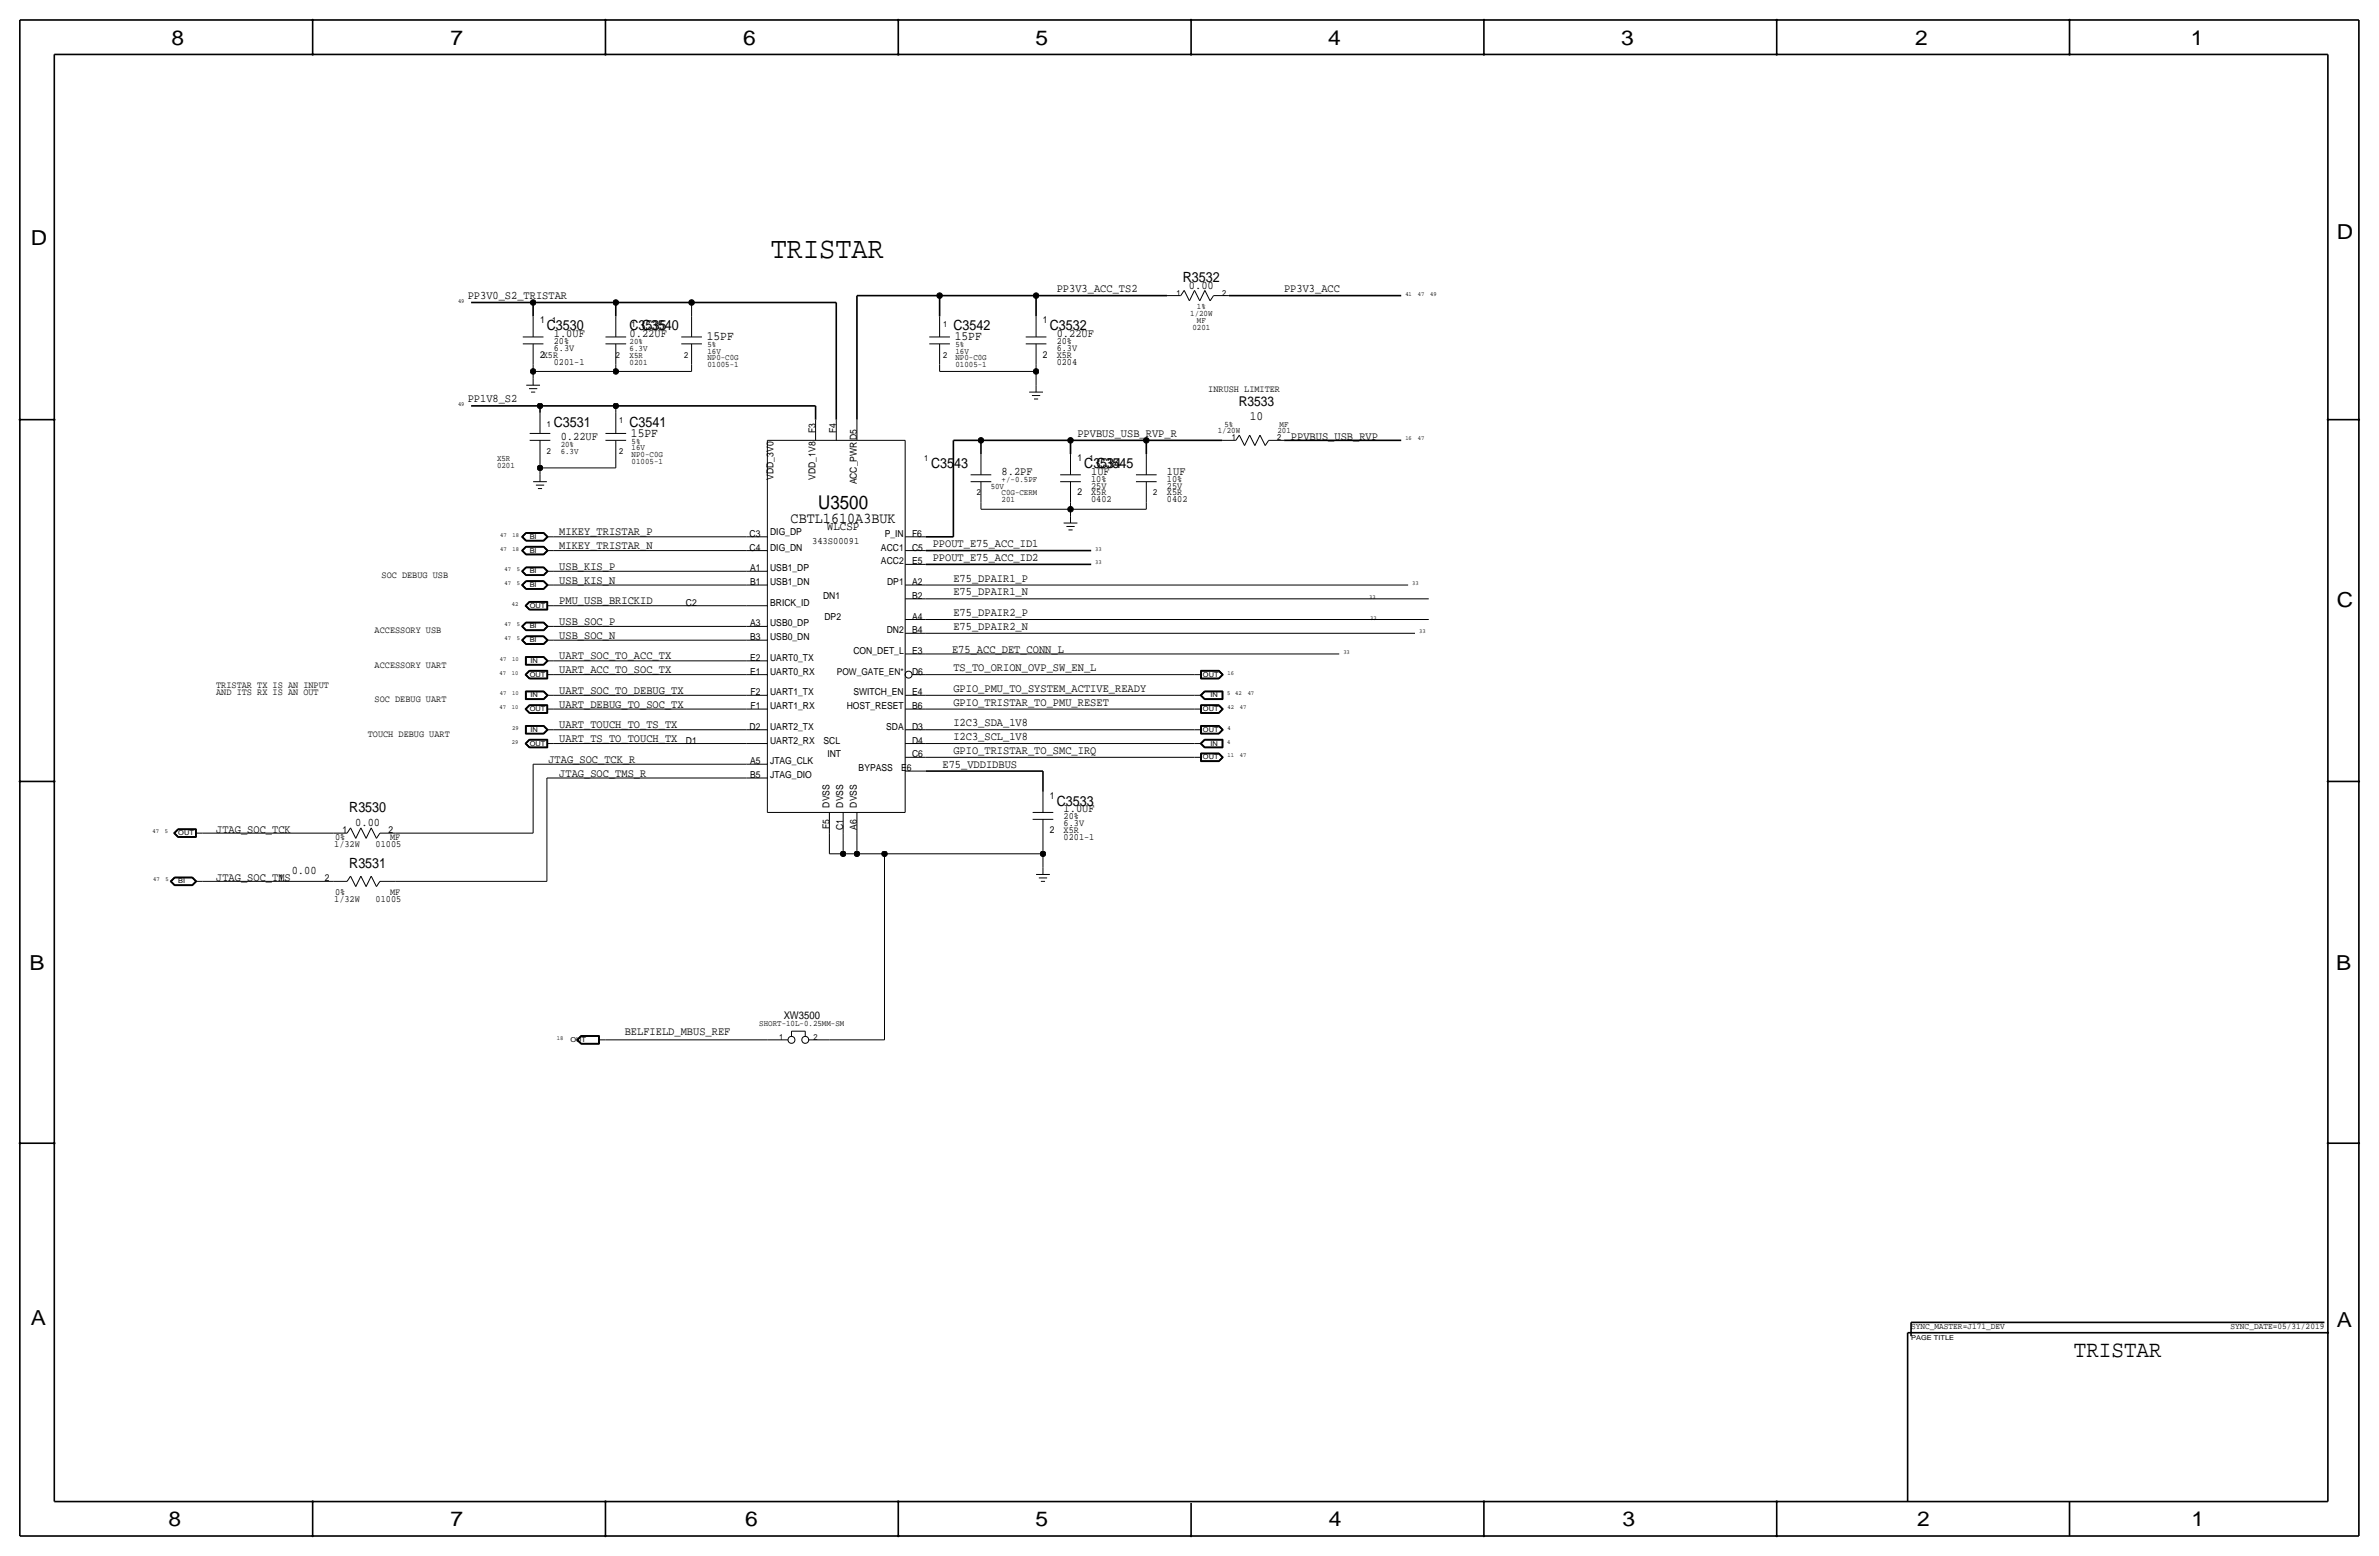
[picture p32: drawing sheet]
<svg xmlns="http://www.w3.org/2000/svg" width="877mm" height="574mm" viewBox="0 0 877 574" stroke-linecap="round" stroke-linejoin="round" font-family="sans-serif">
<defs><g id="words">
<text font-size="11.1" x="284.2" y="95">TRISTAR</text>
<text font-size="8.6" x="764.6" y="500.1">TRISTAR</text>
<g font-size="7.6">
<text x="63.2" y="16.5">8</text>
<text x="166.1" y="16.5">7</text>
<text x="274" y="16.5">6</text>
<text x="381.7" y="16.5">5</text>
<text x="489.7" y="16.5">4</text>
<text x="597.6" y="16.5">3</text>
<text x="706.1" y="16.5">2</text>
<text x="807.7" y="16.5">1</text>
<text x="861.5" y="88.1">D</text>
<text x="11.4" y="90.4">D</text>
<text x="861.5" y="223.8">C</text>
<text x="10.9" y="357.6">B</text>
<text x="861.3" y="357.4">B</text>
<text x="11.4" y="488.4">A</text>
<text x="861.5" y="489.2">A</text>
<text x="62.2" y="562.6">8</text>
<text x="166.1" y="562.6">7</text>
<text x="274.8" y="562.6">6</text>
<text x="381.7" y="562.6">5</text>
<text x="489.9" y="562.6">4</text>
<text x="598.1" y="562.6">3</text>
<text x="706.8" y="562.6">2</text>
<text x="807.9" y="562.6">1</text>
</g>
<text font-size="7" x="301.7" y="187.7">U3500</text>
<text font-size="5.6" x="291.5" y="192.8">CBTL1610A3BUK</text>
<g font-size="5.2">
<text x="436.1" y="103.9">R3532</text>
<text x="201.6" y="121.7">C3530</text>
<text x="232.1" y="121.7">C3535</text>
<text x="236.6" y="121.7">C3540</text>
<text x="351.5" y="121.7">C3542</text>
<text x="387" y="121.7">C3532</text>
<text x="204.2" y="157.2">C3531</text>
<text x="232.1" y="157.2">C3541</text>
<text x="343.3" y="172.5">C3543</text>
<text x="399.7" y="172.5">C3534</text>
<text x="404.2" y="172.5">C3545</text>
<text x="128.8" y="299.5">R3530</text>
<text x="389.6" y="296.9">C3533</text>
<text x="128.8" y="319.8">R3531</text>
</g>
<text font-size="5" x="456.7" y="149.6">R3533</text>
<g font-size="4.7">
<text x="260.6" y="125.5">15PF</text>
<text x="352" y="125.5">15PF</text>
<text x="460.8" y="154.7">10</text>
<text x="232.6" y="161">15PF</text>
</g>
<text font-size="4.5" x="304.8" y="195.3">WLCSP</text>
<g font-size="4.3">
<text x="389.6" y="107.7">PP3V3_ACC_TS2</text>
<text x="438.3" y="106.4">0.00</text>
<text x="473.4" y="107.7">PP3V3_ACC</text>
<text x="172.4" y="110.2">PP3V0_S2_TRISTAR</text>
<text x="204.2" y="124.2">1.0UF</text>
<text x="232.1" y="124.2">0.22UF</text>
<text x="389.6" y="124.2">0.22UF</text>
<text x="172.4" y="148.3">PP1V8_S2</text>
<text x="397.2" y="161">PPVBUS_USB_RVP_R</text>
<text x="206.7" y="162.3">0.22UF</text>
<text x="475.9" y="162.3">PPVBUS_USB_RVP</text>
<text x="369.3" y="175">8.2PF</text>
<text x="402.3" y="175">1UF</text>
<text x="430.2" y="175">1UF</text>
<text x="206.2" y="197.4">MIKEY_TRISTAR_P</text>
<text x="206.2" y="202.4">MIKEY_TRISTAR_N</text>
<text x="343.9" y="201.7">PPOUT_E75_ACC_ID1</text>
<text x="343.9" y="206.8">PPOUT_E75_ACC_ID2</text>
<text x="206.2" y="215.1">USB_KIS_N</text>
<text x="206.2" y="210.1">USB_KIS_P</text>
<text x="351.5" y="214.4">E75_DPAIR1_P</text>
<text x="351.5" y="219.5">E75_DPAIR1_N</text>
<text x="206.2" y="222.8">PMU_USB_BRICKID</text>
<text x="351.5" y="227.1">E75_DPAIR2_P</text>
<text x="206.2" y="230.4">USB_SOC_P</text>
<text x="351.5" y="232.2">E75_DPAIR2_N</text>
<text x="206.2" y="235.5">USB_SOC_N</text>
<text x="206.2" y="243.1">UART_SOC_TO_ACC_TX</text>
<text x="351" y="240.5">E75_ACC_DET_CONN_L</text>
<text x="206.2" y="248.2">UART_ACC_TO_SOC_TX</text>
<text x="351.5" y="247.4">TS_TO_ORION_OVP_SW_EN_L</text>
<text x="206.2" y="255.8">UART_SOC_TO_DEBUG_TX</text>
<text x="351.5" y="255">GPIO_PMU_TO_SYSTEM_ACTIVE_READY</text>
<text x="206.2" y="260.9">UART_DEBUG_TO_SOC_TX</text>
<text x="351.5" y="260.1">GPIO_TRISTAR_TO_PMU_RESET</text>
<text x="206.2" y="268.5">UART_TOUCH_TO_TS_TX</text>
<text x="351.5" y="267.7">I2C3_SDA_1V8</text>
<text x="206.2" y="273.6">UART_TS_TO_TOUCH_TX</text>
<text x="351.5" y="272.8">I2C3_SCL_1V8</text>
<text x="202.2" y="281.2">JTAG_SOC_TCK_R</text>
<text x="351.5" y="277.9">GPIO_TRISTAR_TO_SMC_IRQ</text>
<text x="206.2" y="286.3">JTAG_SOC_TMS_R</text>
<text x="347.5" y="283">E75_VDDIDBUS</text>
<text x="392.1" y="299.5">1.0UF</text>
<text x="131" y="304.5">0.00</text>
<text x="79.7" y="307.1">JTAG_SOC_TCK</text>
<text x="107.5" y="322.3">0.00</text>
<text x="79.7" y="324.9">JTAG_SOC_TMS</text>
<text x="230.3" y="381.5">BELFIELD_MBUS_REF</text>
</g>
<text font-size="3.9" x="288.9" y="375.7">XW3500</text>
<text font-size="3.6" x="299.4" y="200.4">343S00091</text>
<g font-size="3.5">
<text x="199.1" y="119.1">1</text>
<text x="384.5" y="119.1">1</text>
<text x="199.1" y="131.8">2X5R</text>
<text x="204.2" y="129.3">6.3V</text>
<text x="204.2" y="126.7">20%</text>
<text x="384.5" y="131.8">2</text>
<text x="389.6" y="129.3">6.3V</text>
<text x="389.6" y="131.8">X5R</text>
<text x="389.6" y="126.7">20%</text>
<text x="204.2" y="134.4">0201-1</text>
<text x="389.6" y="134.4">0204</text>
<text x="445.5" y="144.5">INRUSH LIMITER</text>
<text x="300.7" y="159.8" transform="rotate(-90 300.7 159.8)">F3</text>
<text x="308.3" y="159.8" transform="rotate(-90 308.3 159.8)">F4</text>
<text x="397.2" y="169.9">1</text>
<text x="285.2" y="176.8" transform="rotate(-90 285.2 176.8)">VDD_3V0</text>
<text x="300.7" y="176.8" transform="rotate(-90 300.7 176.8)">VDD_1V8</text>
<text x="315.9" y="178.6" transform="rotate(-90 315.9 178.6)">ACC_PWRD5</text>
<text x="402.3" y="177.5">10%</text>
<text x="430.2" y="177.5">10%</text>
<text x="397.2" y="182.6">2</text>
<text x="402.3" y="182.6">X5R</text>
<text x="402.3" y="180.1">25V</text>
<text x="402.3" y="185.2">0402</text>
<text x="430.2" y="182.6">X5R</text>
<text x="430.2" y="185.2">0402</text>
<text x="430.2" y="180.1">25V</text>
<text x="276.3" y="197.9">C3</text>
<text x="283.9" y="197.4">DIG_DP</text>
<text x="326.2" y="197.9">P_IN</text>
<text x="336.2" y="197.9">F6</text>
<text x="276.3" y="202.9">C4</text>
<text x="283.9" y="202.9">DIG_DN</text>
<text x="324.8" y="202.9">ACC1</text>
<text x="336.2" y="202.9">C5</text>
<text x="324.8" y="208">ACC2</text>
<text x="336.2" y="208">E5</text>
<text x="140.7" y="213.1">SOC DEBUG USB</text>
<text x="276.5" y="210.6">A1</text>
<text x="276.5" y="215.6">B1</text>
<text x="283.9" y="215.6">USB1_DN</text>
<text x="283.9" y="210.6">USB1_DP</text>
<text x="327.1" y="215.6">DP1</text>
<text x="336.2" y="215.6">A2</text>
<text x="303.4" y="220.7">DN1</text>
<text x="336.2" y="220.7">B2</text>
<text x="252.9" y="223.3">C2</text>
<text x="283.9" y="223.3">BRICK_ID</text>
<text x="138.1" y="233.4">ACCESSORY USB</text>
<text x="276.5" y="230.9">A3</text>
<text x="283.9" y="230.9">USB0_DP</text>
<text x="304" y="228.3">DP2</text>
<text x="326.9" y="233.4">DN2</text>
<text x="336.2" y="228.3">A4</text>
<text x="336.2" y="233.4">B4</text>
<text x="276.5" y="236">B3</text>
<text x="283.9" y="236">USB0_DN</text>
<text x="276.5" y="243.6">E2</text>
<text x="283.9" y="243.6">UART0_TX</text>
<text x="314.6" y="241">CON_DET_L</text>
<text x="336.2" y="241">E3</text>
<text x="138.1" y="246.1">ACCESSORY UART</text>
<text x="276.5" y="248.7">E1</text>
<text x="283.9" y="248.7">UART0_RX</text>
<text x="308.5" y="248.7">POW_GATE_EN*</text>
<text x="336.2" y="248.7">D6</text>
<text x="79.7" y="253.7">TRISTAR TX IS AN INPUT</text>
<text x="79.7" y="256.3">AND ITS RX IS AN OUT</text>
<text x="276.7" y="256.3">F2</text>
<text x="283.9" y="256.3">UART1_TX</text>
<text x="314.6" y="256.3">SWITCH_EN</text>
<text x="336.2" y="256.3">E4</text>
<text x="138.1" y="258.8">SOC DEBUG UART</text>
<text x="276.7" y="261.4">F1</text>
<text x="283.9" y="261.4">UART1_RX</text>
<text x="312.2" y="261.4">HOST_RESET</text>
<text x="336.2" y="261.4">B6</text>
<text x="276.3" y="269">D2</text>
<text x="283.9" y="269">UART2_TX</text>
<text x="326.7" y="269">SDA</text>
<text x="336.2" y="269">D3</text>
<text x="135.6" y="271.5">TOUCH DEBUG UART</text>
<text x="252.9" y="274.1">D1</text>
<text x="283.9" y="274.1">UART2_RX</text>
<text x="303.6" y="274.1">SCL</text>
<text x="336.2" y="274.1">D4</text>
<text x="276.5" y="281.7">A5</text>
<text x="283.9" y="281.7">JTAG_CLK</text>
<text x="305" y="279.1">INT</text>
<text x="336.2" y="279.1">C6</text>
<text x="276.5" y="286.8">B5</text>
<text x="283.9" y="286.8">JTAG_DIO</text>
<text x="316.6" y="284.2">BYPASS</text>
<text x="332.2" y="284.2">E6</text>
<text x="305.8" y="297.7" transform="rotate(-90 305.8 297.7)">DVSS</text>
<text x="310.8" y="297.7" transform="rotate(-90 310.8 297.7)">DVSS</text>
<text x="315.9" y="297.7" transform="rotate(-90 315.9 297.7)">DVSS</text>
<text x="387" y="294.4">1</text>
<text x="305.8" y="305.7" transform="rotate(-90 305.8 305.7)">F5</text>
<text x="315.9" y="305.9" transform="rotate(-90 315.9 305.9)">A6</text>
<text x="392.1" y="304.5">6.3V</text>
<text x="392.1" y="302">20%</text>
<text x="123.5" y="309.6">0%</text>
<text x="126.2" y="307.1">1</text>
<text x="143.2" y="307.1">2</text>
<text x="143.9" y="309.6">MF</text>
<text x="310.8" y="306" transform="rotate(-90 310.8 306)">C1</text>
<text x="387" y="307.1">2</text>
<text x="392.1" y="307.1">X5R</text>
<text x="392.1" y="309.6">0201-1</text>
<text x="123.2" y="312.2">1/32W</text>
<text x="138.5" y="312.2">01005</text>
<text x="102.7" y="324.9">1</text>
<text x="119.7" y="324.9">2</text>
<text x="123.5" y="329.9">0%</text>
<text x="143.9" y="329.9">MF</text>
<text x="123.2" y="332.5">1/32W</text>
<text x="138.5" y="332.5">01005</text>
</g>
<g font-size="3.2">
<text x="704.5" y="490">SYNC_MASTER=J171_DEV</text>
<text x="822.3" y="490">SYNC_DATE=05/31/2019</text>
</g>
<g font-size="3.1">
<text x="433.8" y="109">1</text>
<text x="450.5" y="109">2</text>
<text x="203.6" y="119.1">1</text>
<text x="438.8" y="116.6">1/20W</text>
<text x="441.3" y="119.1">MF</text>
<text x="441.3" y="114">1%</text>
<text x="232.8" y="120.4">1</text>
<text x="347.7" y="120.4">1</text>
<text x="439.6" y="121.7">0201</text>
<text x="227" y="131.8">2</text>
<text x="232.1" y="126.7">20%</text>
<text x="232.1" y="131.8">X5R</text>
<text x="232.1" y="129.3">6.3V</text>
<text x="252.2" y="131.8">2</text>
<text x="260.8" y="130.3">16V</text>
<text x="260.8" y="128">5%</text>
<text x="347.7" y="131.8">2</text>
<text x="352.2" y="130.3">16V</text>
<text x="352.2" y="128">5%</text>
<text x="232.1" y="134.4">0201</text>
<text x="260.8" y="132.8">NP0-C0G</text>
<text x="260.8" y="135.4">01005-1</text>
<text x="352.2" y="132.8">NP0-C0G</text>
<text x="352.2" y="135.4">01005-1</text>
<text x="228.3" y="156">1</text>
<text x="201.6" y="157.2">1</text>
<text x="449" y="159.8">1/20W</text>
<text x="451.4" y="157.2">5%</text>
<text x="470.9" y="159.8">201</text>
<text x="471.8" y="157.2">MF</text>
<text x="201.6" y="167.4">2</text>
<text x="206.7" y="164.8">20%</text>
<text x="206.7" y="167.4">6.3V</text>
<text x="228.3" y="167.4">2</text>
<text x="232.9" y="163.6">5%</text>
<text x="232.9" y="165.9">16V</text>
<text x="454.1" y="162.3">1</text>
<text x="470.9" y="162.3">2</text>
<text x="183.2" y="172.5">0201</text>
<text x="183.2" y="169.9">X5R</text>
<text x="232.9" y="168.4">NP0-C0G</text>
<text x="232.9" y="170.9">01005-1</text>
<text x="340.7" y="169.9">1</text>
<text x="401.7" y="169.9">1</text>
<text x="369.3" y="177.5">+/-0.5PF</text>
<text x="360.2" y="182.6">2</text>
<text x="365.2" y="180.1">50V</text>
<text x="369.3" y="185.2">201</text>
<text x="369.3" y="182.6">C0G-CERM</text>
<text x="425.1" y="182.6">2</text>
<text x="279.9" y="378.2">SHORT-10L-0.25MM-SM</text>
<text x="287.2" y="383.3">1</text>
<text x="299.9" y="383.3">2</text>
</g>
<g font-size="2.5">
<text x="195.3" y="203.7">BI</text>
<text x="195.3" y="198.6">BI</text>
<text x="195.3" y="211.3">BI</text>
<text x="195.3" y="216.4">BI</text>
<text x="195.3" y="224">OUT</text>
<text x="195.3" y="231.6">BI</text>
<text x="195.3" y="236.7">BI</text>
<text x="195.5" y="244.3">IN</text>
<text x="195.3" y="249.4">OUT</text>
<text x="443.5" y="249.4">OUT</text>
<text x="195.5" y="257">IN</text>
<text x="446.3" y="257">IN</text>
<text x="195.3" y="262.1">OUT</text>
<text x="443.5" y="262.1">OUT</text>
<text x="195.5" y="269.7">IN</text>
<text x="443.5" y="269.7">OUT</text>
<text x="195.3" y="274.8">OUT</text>
<text x="446.3" y="274.8">IN</text>
<text x="443.5" y="279.9">OUT</text>
<text x="65.7" y="307.8">OUT</text>
<text x="65.7" y="325.6">BI</text>
<text x="210.3" y="384">OUT</text>
<text x="704.5" y="493.8">PAGE TITLE</text>
</g>
<g font-size="2.3">
<text x="168.9" y="111.5">49</text>
<text x="518.1" y="109">41</text>
<text x="522.7" y="109">47</text>
<text x="527.3" y="109">49</text>
<text x="168.9" y="149.6">49</text>
<text x="518.1" y="162.3">16</text>
<text x="522.7" y="162.3">47</text>
<text x="184.4" y="197.9">47</text>
<text x="189" y="197.9">18</text>
<text x="184.4" y="202.9">47</text>
<text x="189" y="202.9">18</text>
<text x="403.8" y="202.9">33</text>
<text x="403.8" y="208">33</text>
<text x="186" y="215.6">47</text>
<text x="186" y="210.6">47</text>
<text x="190.6" y="215.6">5</text>
<text x="190.6" y="210.6">5</text>
<text x="520.6" y="215.6">33</text>
<text x="504.8" y="220.7">33</text>
<text x="188.7" y="223.3">42</text>
<text x="186" y="230.9">47</text>
<text x="190.5" y="230.9">5</text>
<text x="505.2" y="228.3">33</text>
<text x="523.2" y="233.4">33</text>
<text x="186" y="236">47</text>
<text x="190.6" y="236">5</text>
<text x="184.3" y="243.6">47</text>
<text x="188.9" y="243.6">10</text>
<text x="495.2" y="241">33</text>
<text x="184.1" y="248.7">47</text>
<text x="188.7" y="248.7">10</text>
<text x="452.5" y="248.7">16</text>
<text x="184.3" y="256.3">47</text>
<text x="188.9" y="256.3">10</text>
<text x="452.4" y="256.3">5</text>
<text x="455.4" y="256.3">42</text>
<text x="460" y="256.3">47</text>
<text x="184.1" y="261.4">47</text>
<text x="188.7" y="261.4">10</text>
<text x="452.5" y="261.4">42</text>
<text x="457.1" y="261.4">47</text>
<text x="188.9" y="269">29</text>
<text x="452.5" y="269">4</text>
<text x="188.7" y="274.1">29</text>
<text x="452.4" y="274.1">4</text>
<text x="452.5" y="279.1">11</text>
<text x="457.1" y="279.1">47</text>
<text x="56.2" y="307.1">47</text>
<text x="60.8" y="307.1">5</text>
<text x="56.4" y="324.9">47</text>
<text x="61" y="324.9">5</text>
<text x="205.3" y="383.3">18</text>
</g>
</g></defs>
<g fill="none" stroke="#000" stroke-width=".6">
<path d="M7.3 7.4v558.8zM7.3 7.4h862.3zM115.3 7.4v12.7zM223.2 7.4v12.7zM331.2 7.4v12.7zM439.1 7.4v12.7zM547.1 7.4v12.7zM655 7.4v12.7zM763 7.4v12.7zM869.6 7.4v558.8zM20 20.1v533.4zM20 20.1h838.2z"/>
<path d="M858.2 20.1v533.4zM173.7 111.5h22.8zM196.5 111.5h30.5zM196.5 111.5v5.1zM227 111.5h28zM227 111.5v5.1zM255 111.5h53.3zM308.3 111.5v43.2zM315.9 109v45.7zM315.9 109h30.5zM346.4 109h35.6zM346.4 109v7.6z"/>
<path d="M382 109h48.2zM382 109v7.6zM453.1 109h63.5zM7.3 154.7h12.7zM173.7 149.6h25.4zM199.1 149.6v2.5zM199.1 149.6h27.9zM227 149.6h73.7zM300.7 149.6v5.1zM858.2 154.7h11.4zM351.5 162.3v35.6zM351.5 162.3h10.1z"/>
<path d="M361.6 162.3h33.1zM361.6 162.3v5.1zM394.7 162.3h27.9zM394.7 162.3v5.1zM422.6 162.3h27.9zM422.6 162.3v5.1zM473.4 162.3h43.2zM341.3 197.9h10.2zM341.3 208h61zM341.3 202.9h61zM7.3 288h12.7zM341.3 284.2h43.2z"/>
<path d="M384.5 284.2v7.6zM858.2 288h11.4zM7.3 421.4h12.7zM858.2 421.4h11.4zM703.3 491.2h154.9zM703.3 491.2v62.3zM704.5 487.4v5.1zM704.5 487.4h152.4zM20 553.5h838.2zM115.3 553.5v12.7zM223.2 553.5v12.7zM331.2 553.5v12.7z"/>
<path d="M439.1 554v12.2zM547.1 553.5v12.7zM655 553.5v12.7zM763 553.5v12.7zM7.3 566.2h862.3z"/>
</g>
<g fill="none" stroke="#000" stroke-width=".37">
<path d="M196.5 116.6v7.6zM227 116.6v7.6zM255 111.5v5.1zM255 116.6v7.6zM346.4 116.6v7.6zM382 116.6v7.6zM430.2 109h5.1zM436.6 107l-1.3 2zM436.6 107l1.9 3.9zM440.4 107l-1.9 3.9zM440.4 107l1.9 3.9zM444.2 107l1.9 3.9z"/>
<path d="M444.2 107l-1.9 3.9zM447.4 109h5.7zM447.4 109l-1.3 1.9zM192.7 124.2h7.7zM192.7 126.7h7.7zM196.5 136.9h30.5zM196.5 134.4v2.5zM196.5 136.9v2.5zM196.5 139.4v2.6zM196.5 126.7v7.7zM223.2 124.2h7.6zM223.2 126.7h7.6z"/>
<path d="M227 136.9h28zM227 134.4v2.5zM227 126.7v7.7zM251.2 124.2h7.6zM251.2 126.7h7.6zM255 134.4v2.5zM255 126.7v7.7zM342.6 124.2h7.6zM342.6 126.7h7.6zM346.4 136.9h35.6zM346.4 134.4v2.5zM346.4 126.7v7.7z"/>
<path d="M378.2 124.2h7.6zM378.2 126.7h7.6zM382 134.4v2.5zM382 136.9v5.1zM382 126.7v7.7zM194 142h5.1zM195 143.3h3.1zM195.3 159.8h7.6zM195.8 144.5h1.5zM199.1 152.1v7.7zM223.2 159.8h7.6zM227 149.6v2.5z"/>
<path d="M227 152.1v7.7zM300.7 154.7v7.6zM308.3 154.7v7.6zM315.9 154.7v7.6zM379.4 144.5h5.1zM380.4 145.8h3.1zM381.2 147.1h1.5zM382 142v2.5zM195.3 162.3h7.6zM196.5 177.5h5.1zM197.6 178.8h3zM199.1 172.5h27.9z"/>
<path d="M199.1 172.5v2.5zM199.1 169.9v2.6zM199.1 175v2.5zM199.1 162.3v7.6zM223.2 162.3h7.6zM227 169.9v2.6zM227 162.3v7.6zM282.9 162.3v137.2zM282.9 162.3h50.8zM333.7 162.3v137.2zM357.8 175h7.7zM357.8 177.5h7.7z"/>
<path d="M361.6 167.4v7.6zM361.6 177.5v7.7zM390.9 175h7.6zM390.9 177.5h7.6zM394.7 167.4v7.6zM394.7 177.5v7.7zM418.8 175h7.6zM418.8 177.5h7.6zM422.6 167.4v7.6zM422.6 177.5v7.7zM450.5 162.3h5.1zM456.9 160.4l-1.3 1.9z"/>
<path d="M456.9 160.4l1.9 3.8zM460.7 160.4l-1.9 3.8zM460.7 160.4l1.9 3.8zM464.5 160.4l1.9 3.8zM464.5 160.4l-1.9 3.8zM467.7 162.3h5.7zM467.7 162.3l-1.3 1.9zM192.3 197.9l1.6-1.6zM192.3 197.9l1.6 1.5zM192.4 197.9l1.5 1.4zM192.6 197.9l1.4 1.3zM192.7 197.9l1.3-1.3z"/>
<path d="M192.7 197.9l1.3 1.2zM193.9 199.4h6.6zM193.9 196.3h6.6zM193.9 196.4l-1.5 1.5zM193.9 199.3h6.6zM193.9 196.4h6.6zM194 196.5l-1.4 1.4zM194 199.2h6.4zM194 196.5h6.4zM194 199.1h6.4zM194 196.6h6.4zM198.3 180.1h1.5z"/>
<path d="M200.4 199.1l1.2-1.2zM200.4 196.6l1.2 1.3zM200.4 196.5l1.4 1.4zM200.5 196.4l1.4 1.5zM200.5 199.4l1.6-1.5zM200.5 196.3l1.6 1.6zM201.6 197.9h2.6zM201.8 197.9l-1.4 1.3zM201.9 197.9l-1.4 1.4zM204.2 197.9h71.1zM275.3 197.9h7.6zM333.7 197.9h7.6z"/>
<path d="M361.6 185.2v2.5zM361.6 187.7h33.1zM392.1 192.8h5.1zM393.1 194.1h3.1zM393.9 195.3h1.5zM394.7 187.7h27.9zM394.7 185.2v2.5zM394.7 187.7v2.5zM394.7 190.2v2.6zM422.6 185.2v2.5zM192.3 215.6l1.6-1.5zM192.3 215.6l1.6 1.6z"/>
<path d="M192.3 210.6l1.6-1.6zM192.3 210.6l1.6 1.5zM192.3 202.9l1.6-1.5zM192.3 202.9l1.6 1.6zM192.4 215.6l1.5 1.5zM192.4 210.6l1.5 1.4zM192.4 202.9l1.5 1.5zM192.6 215.6l1.4 1.4zM192.6 210.6l1.4 1.3zM192.6 202.9l1.4 1.4zM192.7 215.6l1.3 1.3zM192.7 210.6l1.3-1.3z"/>
<path d="M192.7 210.6l1.3 1.2zM192.7 202.9l1.3-1.2zM192.7 202.9l1.3 1.3zM193.9 217.2h6.6zM193.9 214.1h6.6zM193.9 212.1h6.6zM193.9 209h6.6zM193.9 204.5h6.6zM193.9 201.4h6.6zM193.9 214.2l-1.5 1.4zM193.9 217.1h6.6zM193.9 214.2h6.6z"/>
<path d="M193.9 209.1l-1.5 1.5zM193.9 212h6.6zM193.9 209.1h6.6zM193.9 201.5l-1.5 1.4zM193.9 204.4h6.6zM193.9 201.5h6.6zM194 214.3l-1.4 1.3zM194 217h6.4zM194 214.3h6.4zM194 209.2l-1.4 1.4zM194 211.9h6.4zM194 209.2h6.4z"/>
<path d="M194 201.6l-1.4 1.3zM194 204.3h6.4zM194 201.6h6.4zM194 214.4l-1.3 1.2zM194 216.9h6.4zM194 214.4h6.4zM194 211.8h6.4zM194 209.3h6.4zM194 204.2h6.4zM194 201.7h6.4zM200.4 216.9l1.2-1.3zM200.4 214.4l1.2 1.2z"/>
<path d="M200.4 211.8l1.2-1.2zM200.4 209.3l1.2 1.3zM200.4 204.2l1.2-1.3zM200.4 201.7l1.2 1.2zM200.4 214.3l1.4 1.3zM200.4 209.2l1.4 1.4zM200.4 201.6l1.4 1.3zM200.5 214.2l1.4 1.4zM200.5 209.1l1.4 1.5zM200.5 201.5l1.4 1.4zM200.5 217.2l1.6-1.6zM200.5 214.1l1.6 1.5z"/>
<path d="M200.5 212.1l1.6-1.5zM200.5 209l1.6 1.6zM200.5 204.5l1.6-1.6zM200.5 201.4l1.6 1.5zM201.6 215.6h2.6zM201.6 210.6h2.6zM201.6 202.9h2.6zM201.8 215.6l-1.4 1.4zM201.8 210.6l-1.4 1.3zM201.8 202.9l-1.4 1.4zM201.9 215.6l-1.4 1.5zM201.9 210.6l-1.4 1.4z"/>
<path d="M201.9 202.9l-1.4 1.5zM204.2 202.9h71.1zM204.2 215.6h71.1zM204.2 210.6h71.1zM275.3 210.6h7.6zM275.3 202.9h7.6zM275.3 215.6h7.6zM333.7 202.9h7.6zM333.7 208h7.6zM333.7 215.6h7.6zM341.3 215.6h177.8zM192.3 236l1.6-1.6z"/>
<path d="M192.3 236l1.6 1.5zM192.3 230.9l1.6-1.6zM192.3 230.9l1.6 1.6zM192.4 236l1.5-1.5zM192.4 236l1.5 1.4zM192.4 230.9l1.5-1.5zM192.4 230.9l1.5 1.5zM192.6 236l1.4-1.4zM192.6 236l1.4 1.3zM192.6 230.9l1.4-1.4zM192.6 230.9l1.4 1.4zM192.7 236l1.3 1.2z"/>
<path d="M192.7 230.9l1.3-1.3zM192.7 230.9l1.3 1.3zM193.5 223.3l1.6 1.5zM193.7 223.3l1.5 1.4zM193.9 237.5h6.6zM193.9 234.4h6.6zM193.9 232.5h6.6zM193.9 229.3h6.6zM193.9 223.3l1.3-1.4zM193.9 223.3l1.3 1.3zM193.9 237.4h6.6zM193.9 234.5h6.6z"/>
<path d="M193.9 232.4h6.6zM193.9 229.4h6.6zM194 237.3h6.4zM194 234.6h6.4zM194 232.3h6.4zM194 229.5h6.4zM194 234.7l-1.3 1.3zM194 237.2h6.4zM194 234.7h6.4zM194 232.2h6.4zM194 229.6h6.4zM194 223.3l1.3-1.3z"/>
<path d="M194 223.3l1.3 1.2zM195.1 221.7l-1.6 1.6zM195.1 221.7h6.8zM195.1 224.8h6.8zM195.2 221.8l-1.5 1.5zM195.2 221.8h6.6zM195.2 224.7h6.6zM195.2 221.9h6.5zM195.2 224.6h6.5zM195.3 222h6.3zM195.3 224.5h6.3zM200.4 237.2l1.2-1.2z"/>
<path d="M200.4 234.7l1.2 1.3zM200.4 232.2l1.2-1.3zM200.4 229.6l1.2 1.3zM200.4 237.3l1.4-1.3zM200.4 234.6l1.4 1.4zM200.4 232.3l1.4-1.4zM200.4 229.5l1.4 1.4zM200.5 237.4l1.4-1.4zM200.5 234.5l1.4 1.5zM200.5 232.4l1.4-1.5zM200.5 229.4l1.4 1.5zM200.5 237.5l1.6-1.5z"/>
<path d="M200.5 234.4l1.6 1.6zM200.5 229.3l1.6 1.6zM201.6 236h2.6zM201.6 230.9h2.6zM201.6 223.3h2.6zM201.6 222v2.5zM201.7 221.9v2.7zM201.8 221.8v2.9zM201.9 221.7v3.1zM202.1 230.9l-1.6 1.6zM204.2 236h71.1zM204.2 223.3h71.1z"/>
<path d="M204.2 230.9h71.1zM275.3 230.9h7.6zM275.3 223.3h7.6zM275.3 236h7.6zM333.7 220.7h7.6zM333.7 228.3h7.6zM333.7 233.4h7.6zM341.3 220.7h185.4zM341.3 228.3h185.4zM341.3 233.4h180.4zM193.5 248.7l1.6 1.5zM193.7 248.7l1.5 1.4z"/>
<path d="M193.7 242v3.2zM193.7 245.2h6.8zM193.7 242h6.8zM193.7 254.7v3.2zM193.7 257.9h6.8zM193.7 254.7h6.8zM193.8 242.1h6.7zM193.8 242.1v3zM193.8 245.1h6.7zM193.8 254.8h6.7zM193.8 254.8v3zM193.8 257.8h6.7z"/>
<path d="M193.9 248.7l1.3-1.4zM193.9 248.7l1.3 1.3zM193.9 242.2h6.5zM193.9 242.2v2.8zM193.9 245h6.5zM193.9 254.9h6.5zM193.9 254.9v2.8zM193.9 257.7h6.5zM194 248.7l1.3-1.3zM194 248.7l1.3 1.2zM194 242.3h6.4zM194 242.3v2.6z"/>
<path d="M194 244.9h6.4zM194 255h6.4zM194 255v2.6zM194 257.6h6.4zM195.1 247.1l-1.6 1.6zM195.1 247.1h6.8zM195.1 250.2h6.8zM195.1 259.8h6.8zM195.2 247.2l-1.5 1.5zM195.2 247.2h6.6zM195.2 250.1h6.6zM195.2 259.9l-1.5 1.5z"/>
<path d="M195.2 259.9h6.6zM195.2 247.3h6.5zM195.2 250h6.5zM195.2 260h6.5zM195.3 247.4h6.3zM195.3 249.9h6.3zM200.4 242.3l1.2 1.3zM200.4 244.9l1.2-1.3zM200.4 255l1.2 1.3zM200.4 257.6l1.2-1.3zM200.4 242.2l1.4 1.4zM200.4 245l1.4-1.4z"/>
<path d="M200.4 254.9l1.4 1.4zM200.4 257.7l1.4-1.4zM200.5 242.1l1.4 1.5zM200.5 245.1l1.4-1.5zM200.5 254.8l1.4 1.5zM200.5 242l1.6 1.6zM200.5 254.7l1.6 1.6zM201.6 248.7h2.6zM201.6 247.4v2.5zM201.6 243.6h2.6zM201.6 256.3h2.6zM201.7 247.3v2.7z"/>
<path d="M201.7 260v2.7zM201.8 247.2v2.9zM201.8 259.9v2.9zM201.9 247.1v3.1zM201.9 256.3l-1.4 1.5zM201.9 259.8v3.1zM202.1 243.6l-1.6 1.6zM202.1 256.3l-1.6 1.6zM204.2 256.3h71.1zM204.2 243.6h71.1zM204.2 248.7h71.1zM275.3 243.6h7.6z"/>
<path d="M275.3 256.3h7.6zM275.3 248.7h7.6zM333.7 256.3h7.6zM333.7 241h7.6zM336.2 248.7h5.1zM341.3 256.3h99.1zM341.3 248.7h99.1zM341.3 241h152.4zM440.4 256.3h2.5zM440.4 248.7h2.5zM442.5 256.3l1.5 1.6zM442.6 259.8h6.8z"/>
<path d="M442.6 259.8v3.1zM442.6 256.3l1.5-1.5zM442.6 256.3l1.5 1.5zM442.6 247.1h6.8zM442.6 247.1v3.1zM442.6 250.2h6.8zM442.7 259.9h6.7zM442.7 259.9v2.9zM442.7 247.2h6.7zM442.7 247.2v2.9zM442.7 250.1h6.7zM442.8 256.3l1.3-1.4z"/>
<path d="M442.8 256.3l1.3 1.4zM442.8 260h6.5zM442.8 260v2.7zM442.8 247.3h6.5zM442.8 247.3v2.7zM442.8 250h6.5zM442.9 256.3l1.3 1.3zM442.9 247.4h6.4zM442.9 247.4v2.5zM442.9 249.9h6.4zM444 254.7l-1.5 1.6zM444 257.9h6.8z"/>
<path d="M444 254.7h6.8zM444.1 254.8h6.6zM444.1 257.8h6.6zM444.1 254.9h6.5zM444.1 257.7h6.5zM444.2 255l-1.3 1.3zM444.2 255h6.3zM444.2 257.6h6.3zM449.3 247.4l1.2 1.3zM449.3 249.9l1.2-1.2zM449.3 260l1.4 1.4zM449.3 247.3l1.4 1.4z"/>
<path d="M449.3 250l1.4-1.3zM449.4 259.9l1.4 1.5zM449.4 250.1l1.4-1.4zM449.4 247.2l1.4 1.5zM449.4 259.8l1.6 1.6zM449.4 247.1l1.6 1.6zM450.5 255v2.6zM450.6 254.9v2.8zM450.7 254.8v3zM450.8 254.7v3.2zM451 248.7l-1.6 1.5zM193.5 274.1l1.6-1.6z"/>
<path d="M193.5 274.1l1.6 1.5zM193.5 261.4l1.6-1.6zM193.5 261.4l1.6 1.5zM193.7 274.1l1.5 1.4zM193.7 267.4v3.2zM193.7 270.6h6.8zM193.7 267.4h6.8zM193.7 261.4l1.5 1.4zM193.8 267.5h6.7zM193.8 267.5v3zM193.8 270.5h6.7zM193.9 274.1l1.3-1.4z"/>
<path d="M193.9 274.1l1.3 1.3zM193.9 261.4l1.3-1.4zM193.9 261.4l1.3 1.3zM193.9 267.6h6.5zM193.9 267.6v2.8zM193.9 270.4h6.5zM194 274.1l1.3-1.3zM194 274.1l1.3 1.2zM194 267.7h6.4zM194 267.7v2.6zM194 270.3h6.4zM194 261.4l1.3-1.3z"/>
<path d="M194 261.4l1.3 1.2zM195.1 272.5h6.8zM195.1 275.6h6.8zM195.1 262.9h6.8zM195.2 272.6l-1.5 1.5zM195.2 272.6h6.6zM195.2 275.5h6.6zM195.2 262.8h6.6zM195.2 272.7h6.5zM195.2 275.4h6.5zM195.2 262.7h6.5zM195.3 272.8h6.3z"/>
<path d="M195.3 275.3h6.3zM195.3 260.1h6.3zM195.3 262.6h6.3zM200.4 267.7l1.2 1.3zM200.4 270.3l1.2-1.3zM200.4 267.6l1.4 1.4zM200.4 270.4l1.4-1.4zM200.5 267.5l1.4 1.5zM200.5 270.5l1.4-1.5zM200.5 267.4l1.6 1.6zM201.6 274.1h2.6zM201.6 272.8v2.5z"/>
<path d="M201.6 269h2.6zM201.6 261.4h2.6zM201.6 260.1v2.5zM201.7 272.7v2.7zM201.8 272.6v2.9zM201.9 272.5v3.1zM202.1 269l-1.6 1.6zM204.2 274.1h71.1zM204.2 269h71.1zM204.2 261.4h71.1zM275.3 269h7.6zM275.3 261.4h7.6z"/>
<path d="M275.3 274.1h7.6zM333.7 274.1h7.6zM333.7 279.1h7.6zM333.7 269h7.6zM333.7 261.4h7.6zM341.3 274.1h99.1zM341.3 269h99.1zM341.3 279.1h99.1zM341.3 261.4h99.1zM440.4 261.4h2.5zM440.4 269h2.5zM440.4 274.1h2.5z"/>
<path d="M440.4 279.1h2.5zM442.5 274.1l1.5 1.5zM442.6 262.9h6.8zM442.6 267.4h6.8zM442.6 267.4v3.2zM442.6 270.6h6.8zM442.6 274.1l1.5-1.5zM442.6 274.1l1.5 1.4zM442.6 277.6h6.8zM442.6 277.6v3.1zM442.7 262.8h6.7zM442.7 267.5h6.7z"/>
<path d="M442.7 267.5v3zM442.7 270.5h6.7zM442.7 277.7h6.7zM442.7 277.7v2.9zM442.8 274.1l1.3-1.4zM442.8 274.1l1.3 1.3zM442.8 262.7h6.5zM442.8 267.6h6.5zM442.8 267.6v2.8zM442.8 270.4h6.5zM442.8 277.8h6.5zM442.8 277.8v2.7z"/>
<path d="M442.9 260.1h6.4zM442.9 260.1v2.5zM442.9 262.6h6.4zM442.9 267.7h6.4zM442.9 267.7v2.6zM442.9 270.3h6.4zM442.9 274.1l1.3-1.3zM442.9 274.1l1.3 1.2zM442.9 277.9h6.4zM442.9 277.9v2.5zM444 272.5l-1.5 1.6zM444 275.6h6.8z"/>
<path d="M444 272.5h6.8zM444.1 272.6h6.6zM444.1 275.5h6.6zM444.1 272.7h6.5zM444.1 275.4h6.5zM444.2 272.8h6.3zM444.2 275.3h6.3zM449.3 260.1l1.2 1.3zM449.3 267.7l1.2 1.3zM449.3 277.9l1.2 1.2zM449.3 262.7l1.4-1.3zM449.3 267.6l1.4 1.4z"/>
<path d="M449.3 270.4l1.4-1.4zM449.3 277.8l1.4 1.3zM449.4 262.8l1.4-1.4zM449.4 270.5l1.4-1.5zM449.4 267.5l1.4 1.5zM449.4 277.7l1.4 1.4zM449.4 267.4l1.6 1.6zM449.4 277.6l1.6 1.5zM450.5 261.4l-1.2 1.2zM450.5 269l-1.2 1.3zM450.5 272.8v2.5zM450.6 272.7v2.7z"/>
<path d="M450.7 272.6v2.9zM450.8 272.5v3.1zM451 261.4l-1.6 1.5zM451 269l-1.6 1.6zM451 279.1l-1.6 1.6zM196.5 281.7v25.4zM196.5 281.7h78.8zM201.6 286.8v38.1zM201.6 286.8h73.7zM275.3 281.7h7.6zM275.3 286.8h7.6zM282.9 299.5h50.8z"/>
<path d="M305.8 299.5v7.6zM310.8 299.5v7.6zM315.9 299.5v7.6zM333.7 284.2h7.6zM380.7 299.5h7.6zM384.5 291.8v7.7zM442.6 280.7h6.8zM442.7 280.6h6.7zM442.8 280.5h6.5zM442.9 280.4h6.4zM449.3 280.4l1.2-1.3zM449.3 280.5l1.4-1.4z"/>
<path d="M449.4 280.6l1.4-1.5zM64 307.1l1.6-1.6zM64 307.1l1.6 1.6zM64.2 307.1l1.4 1.5zM64.2 307.1l1.4-1.5zM64.3 307.1l1.4-1.4zM64.3 307.1l1.4 1.4zM64.5 307.1l1.2-1.3zM64.5 307.1l1.2 1.3zM65.6 305.5h6.8zM65.6 308.7h6.8zM65.6 305.6h6.7z"/>
<path d="M65.6 308.6h6.7zM65.7 305.7h6.5zM65.7 308.5h6.5zM65.7 305.8h6.4zM65.7 308.4h6.4zM72.1 307.1h2.5zM72.1 305.8v2.6zM72.2 305.7v2.8zM72.3 305.6v3zM72.4 305.5v3.2zM74.6 307.1h48.3zM122.9 307.1h5.1z"/>
<path d="M129.2 305.2l-1.2 1.9zM129.2 305.2l2 3.8zM133 305.2l-1.8 3.8zM133 305.2l2 3.8zM136.9 305.2l1.9 3.8zM136.9 305.2l-1.9 3.8zM140.1 307.1h5.6zM140.1 307.1l-1.3 1.9zM145.7 307.1h50.8zM305.8 307.1v7.6zM305.8 314.7h5zM310.8 314.7h5.1z"/>
<path d="M310.8 307.1v7.6zM315.9 314.7h10.2zM315.9 307.1v7.6zM326.1 314.7h58.4zM326.1 314.7v68.6zM380.7 302h7.6zM384.5 309.6v5.1zM384.5 314.7v5.1zM384.5 319.8v2.5zM384.5 302v7.6zM62.7 324.9l1.6-1.6zM62.7 324.9l1.6 1.5z"/>
<path d="M62.9 324.9l1.5 1.4zM63 324.9l1.4-1.4zM63 324.9l1.4 1.3zM63.2 324.9l1.3-1.3zM63.2 324.9l1.3 1.2zM64.3 326.4h6.7zM64.3 323.3h6.7zM64.4 323.4l-1.5 1.5zM64.4 326.3h6.5zM64.4 323.4h6.5zM64.4 326.2h6.5zM64.4 323.5h6.5z"/>
<path d="M64.5 326.1h6.3zM64.5 323.6h6.3zM70.8 326.1l1.3-1.2zM70.8 323.6l1.3 1.3zM70.9 326.2l1.3-1.3zM70.9 323.5l1.3 1.4zM70.9 323.4l1.5 1.5zM71 326.4l1.5-1.5zM71 323.3l1.5 1.6zM72.1 324.9h2.5zM72.4 324.9l-1.5 1.4zM74.6 324.9h48.3z"/>
<path d="M122.9 324.9h5.1zM129.2 322.9l-1.2 2zM129.2 322.9l2 3.9zM133 322.9l-1.8 3.9zM133 322.9l2 3.9zM136.9 322.9l1.9 3.9zM136.9 322.9l-1.9 3.9zM140.1 324.9h5.6zM140.1 324.9l-1.3 1.9zM145.7 324.9h55.9zM382 322.3h5zM383 323.6h3z"/>
<path d="M383.7 324.9h1.6zM212.6 383.3l1.6-1.6zM212.6 383.3l1.6 1.6zM212.8 383.3l1.4 1.5zM212.8 383.3l1.4-1.5zM212.9 383.3l1.4-1.4zM212.9 383.3l1.4 1.4zM213.1 383.3l1.2-1.3zM213.1 383.3l1.2 1.3zM214.2 381.7h6.8zM214.2 384.9h6.8zM214.2 381.8h6.7z"/>
<path d="M214.2 384.8h6.7zM214.3 381.9h6.5zM214.3 384.7h6.5zM214.3 382h6.4zM214.3 384.6h6.4zM220.7 383.3h2.5zM220.7 382v2.6zM220.8 381.9v2.8zM220.9 381.8v3zM221 381.7v3.2zM223.2 383.3h59.7zM282.9 383.3h7.6z"/>
<path d="M291.8 380.1v1.9zM291.8 380.1h5.1zM296.9 380.1v1.9zM298.1 383.3h7.7zM305.8 383.3h20.3z"/>
<circle cx="335" cy="248.7" r="1.28"/>
<circle cx="291.8" cy="383.3" r="1.28"/>
<circle cx="296.9" cy="383.3" r="1.28"/>
</g>
<g fill="#000" stroke="#000" stroke-width=".37">
<path d="M115.1 7.2h.4v.3h-.4zM115.1 19.9h.4v.3h-.4zM223 7.2h.4v.3h-.4zM223 19.9h.4v.3h-.4zM331 19.9h.4v.3h-.4zM331 7.2h.4v.3h-.4zM438.9 7.2h.4v.3h-.4zM438.9 19.9h.4v.3h-.4zM546.9 7.2h.4v.3h-.4zM546.9 19.9h.4v.3h-.4zM654.8 19.9h.4v.3h-.4zM654.8 7.2h.4v.3h-.4z"/>
<path d="M762.8 19.9h.4v.3h-.4zM762.8 7.2h.4v.3h-.4zM7.1 154.5h.4v.4h-.4zM19.8 154.5h.4v.4h-.4zM858 154.5h.4v.4h-.4zM869.5 154.5h.3v.4h-.3zM7.1 287.9h.4v.3h-.4zM19.8 287.9h.4v.3h-.4zM858 287.9h.4v.3h-.4zM869.5 287.9h.3v.3h-.3zM7.1 421.2h.4v.4h-.4zM19.8 421.2h.4v.4h-.4z"/>
<path d="M858 421.2h.4v.4h-.4zM869.5 421.2h.3v.4h-.3zM858 491.1h.4v.3h-.4zM115.1 553.3h.4v.3h-.4zM223 553.3h.4v.3h-.4zM331 553.3h.4v.3h-.4zM546.9 553.3h.4v.3h-.4zM654.8 553.3h.4v.3h-.4zM115.1 566h.4v.3h-.4zM223 566h.4v.3h-.4zM331 566h.4v.3h-.4zM438.9 566h.4v.3h-.4z"/>
<path d="M546.9 566h.4v.3h-.4zM654.8 566h.4v.3h-.4z"/>
<circle cx="196.5" cy="111.5" r="1.02"/>
<circle cx="227" cy="111.5" r="1.02"/>
<circle cx="255" cy="111.5" r="1.02"/>
<circle cx="346.4" cy="109" r="1.02"/>
<circle cx="382" cy="109" r="1.02"/>
<circle cx="196.5" cy="136.9" r="1.02"/>
<circle cx="227" cy="136.9" r="1.02"/>
<circle cx="382" cy="136.9" r="1.02"/>
<circle cx="199.1" cy="149.6" r="1.02"/>
<circle cx="227" cy="149.6" r="1.02"/>
<circle cx="199.1" cy="172.5" r="1.02"/>
<circle cx="361.6" cy="162.3" r="1.02"/>
<circle cx="394.7" cy="162.3" r="1.02"/>
<circle cx="422.6" cy="162.3" r="1.02"/>
<circle cx="394.7" cy="187.7" r="1.02"/>
<circle cx="310.8" cy="314.7" r="1.02"/>
<circle cx="315.9" cy="314.7" r="1.02"/>
<circle cx="326.1" cy="314.7" r="1.02"/>
<circle cx="384.5" cy="314.7" r="1.02"/>
</g>
<use href="#words"/>
</svg>
